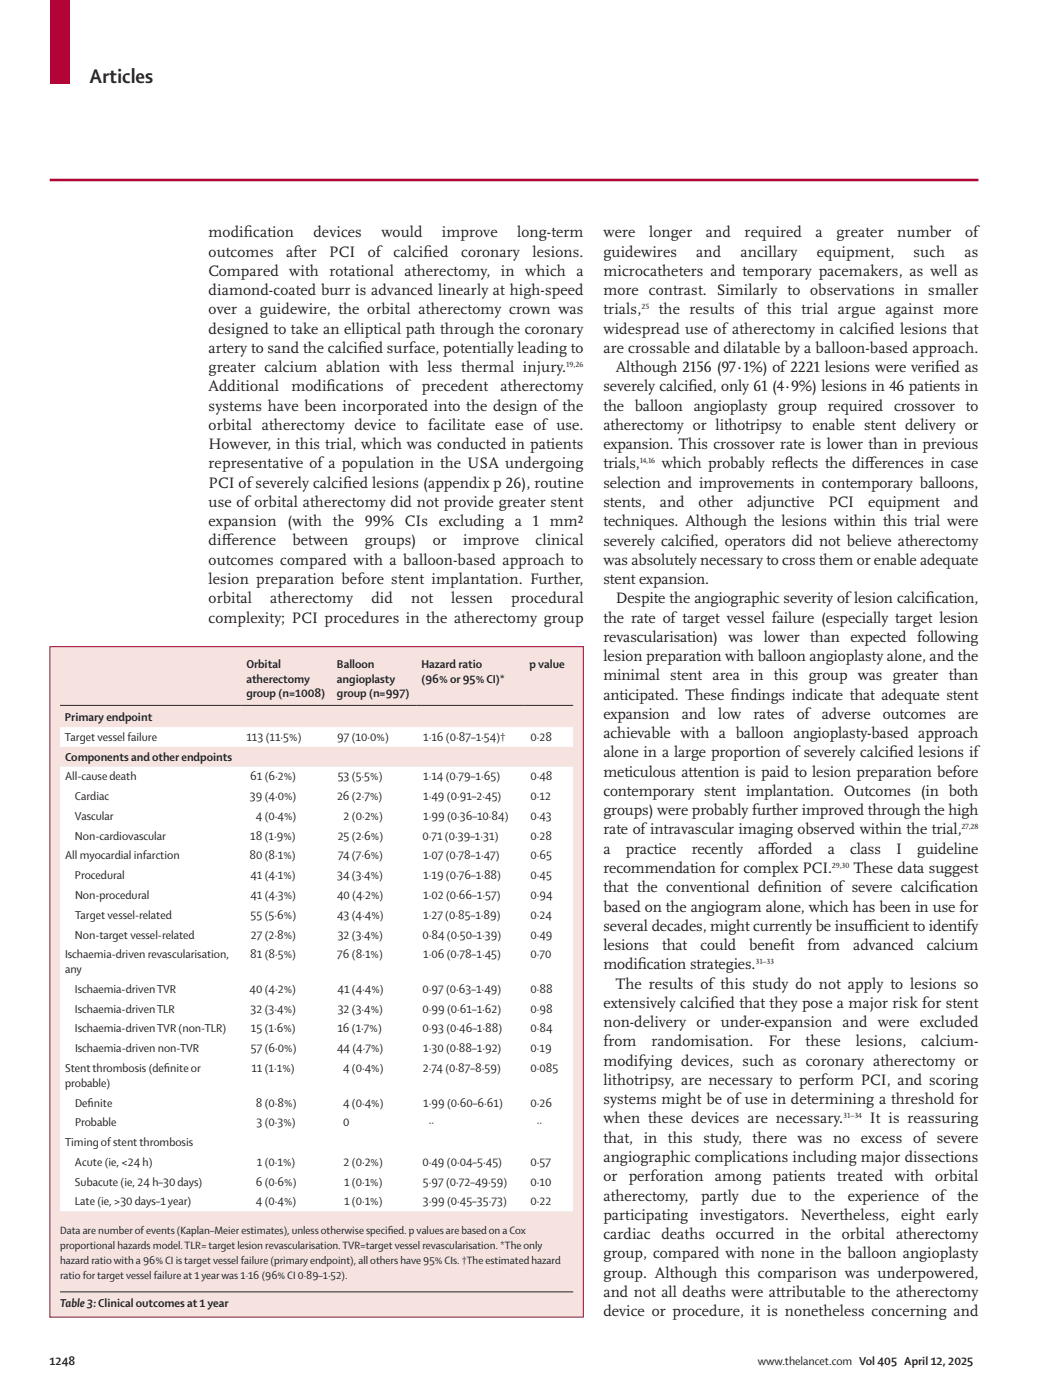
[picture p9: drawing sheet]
<svg xmlns="http://www.w3.org/2000/svg" width="210mm" height="282mm" viewBox="0 0 210 282" stroke-linecap="round" stroke-linejoin="round" font-family="sans-serif">
<defs><g id="words">
<text font-size="4.2" fill="#231f20" x="18" y="16.7">Articles</text>
<g font-size="3.2" fill="#231f20">
<text x="42" y="47.8">modif</text>
<text x="49.1" y="47.8">ication</text>
<text x="63.1" y="47.8">devices</text>
<text x="76.8" y="47.8">would</text>
<text x="89" y="47.8">improve</text>
<text x="104.1" y="47.8">long-term</text>
<text x="121.5" y="47.8">were</text>
<text x="130.7" y="47.8">longer</text>
<text x="142.1" y="47.8">and</text>
<text x="149.9" y="47.8">required</text>
<text x="164.2" y="47.8">a</text>
<text x="168.4" y="47.8">greater</text>
<text x="180.7" y="47.8">number</text>
<text x="194.3" y="47.8">of</text>
<text x="42" y="51.7">outcomes</text>
<text x="57.6" y="51.7">after</text>
<text x="66.3" y="51.7">PCI</text>
<text x="74" y="51.7">of calcif</text>
<text x="85.3" y="51.7">ied</text>
<text x="92.8" y="51.7">coronary</text>
<text x="107.2" y="51.7">lesions.</text>
<text x="121.5" y="51.7">guidewires</text>
<text x="140.2" y="51.7">and</text>
<text x="149.1" y="51.7">ancillary</text>
<text x="164.5" y="51.7">equipment,</text>
<text x="183.9" y="51.7">such</text>
<text x="194.2" y="51.7">as</text>
<text x="42" y="55.6">Compared with rotational atherectomy, in which a</text>
<text x="42" y="59.4">diamond-coated burr is advanced linearly at high-speed</text>
<text x="121.5" y="55.5">microcatheters and temporary pacemakers, as well as</text>
<text x="121.5" y="59.4">more contrast. Similarly to observations in smaller</text>
<text x="42" y="63.3">over a guidewire, the orbital atherectomy crown was</text>
<text x="121.5" y="63.3">trials,</text>
<text x="132.6" y="63.3">the results of this trial argue against more</text>
<text x="42" y="67.2">designed to take an elliptical path through the coronary</text>
<text x="42" y="71.1">artery to sand the calcif</text>
<text x="72.1" y="71.1">ied surface, potentially leading to</text>
<text x="121.5" y="67.2">widespread use of atherectomy in calcif</text>
<text x="121.5" y="71.1">are crossable and dilatable by a balloon-based approach.</text>
<text x="175.1" y="67.2">ied lesions that</text>
<text x="42" y="75">greater calcium ablation with less thermal injury.</text>
<text x="124" y="75">Although 2156 (97⋅1%) of 2221 lesions were verif</text>
<text x="188.3" y="75">ied as</text>
<text x="42" y="78.8">Additional</text>
<text x="42" y="82.7">systems have been incorporated into the design of the</text>
<text x="58.7" y="78.8">modif</text>
<text x="65.8" y="78.8">ications</text>
<text x="79.8" y="78.8">of precedent</text>
<text x="100.8" y="78.8">atherectomy</text>
<text x="121.5" y="78.8">severely calcif</text>
<text x="121.5" y="82.7">the balloon angioplasty group required crossover to</text>
<text x="138.6" y="78.8">ied, only 61 (4⋅9%) lesions in 46 patients in</text>
<text x="42" y="86.6">orbital atherectomy device to facilitate ease of use.</text>
<text x="121.5" y="86.6">atherectomy or lithotripsy to enable stent delivery or</text>
<text x="42" y="90.5">However, in this trial, which was conducted in patients</text>
<text x="42" y="94.4">representative of a population in the USA undergoing</text>
<text x="121.5" y="90.5">expansion. This crossover rate is lower than in previous</text>
<text x="121.5" y="94.4">trials,</text>
<text x="133.3" y="94.4">which probably ref</text>
<text x="157.9" y="94.4">lects the dif</text>
<text x="174.1" y="94.4">ferences in case</text>
<text x="42" y="98.2">PCI of severely calcif</text>
<text x="69.1" y="98.2">ied lesions (appendix p 26), routine</text>
<text x="121.5" y="98.2">selection and improvements in contemporary balloons,</text>
<text x="42" y="102.1">use of orbital atherectomy did not provide greater stent</text>
<text x="42" y="106">expansion (with the 99% CIs excluding a 1 mm²</text>
<text x="121.5" y="102.1">stents,</text>
<text x="121.5" y="106">techniques. Although the lesions within this trial were</text>
<text x="132.9" y="102.1">and</text>
<text x="140.7" y="102.1">other</text>
<text x="150.4" y="102.1">adjunctive</text>
<text x="166.8" y="102.1">PCI</text>
<text x="174.8" y="102.1">equipment</text>
<text x="192.1" y="102.1">and</text>
<text x="42" y="109.9">dif</text>
<text x="42" y="113.8">outcomes compared with a balloon-based approach to</text>
<text x="44.6" y="109.9">ference</text>
<text x="58.9" y="109.9">between</text>
<text x="73.4" y="109.9">groups)</text>
<text x="87.2" y="109.9">or</text>
<text x="93.3" y="109.9">improve</text>
<text x="107.8" y="109.9">clinical</text>
<text x="121.5" y="109.9">severely calcif</text>
<text x="121.5" y="113.8">was absolutely necessary to cross them or enable adequate</text>
<text x="138.9" y="109.9">ied, operators did not believe atherectomy</text>
<text x="42" y="117.6">lesion preparation before stent implantation. Further,</text>
<text x="121.5" y="117.6">stent expansion.</text>
<text x="42" y="121.5">orbital</text>
<text x="42" y="125.4">complexity; PCI procedures in the atherectomy group</text>
<text x="54.4" y="121.5">atherectomy</text>
<text x="74.8" y="121.5">did</text>
<text x="82.8" y="121.5">not</text>
<text x="90.9" y="121.5">lessen</text>
<text x="102.9" y="121.5">procedural</text>
<text x="121.5" y="125.4">the rate of target vessel failure (especially target lesion</text>
<text x="124" y="121.5">Despite the angiographic severity of lesion calcif</text>
<text x="186.4" y="121.5">ication,</text>
<text x="121.5" y="129.3">revascularisation) was lower than expected following</text>
<text x="121.5" y="133.2">lesion preparation with balloon angioplasty alone, and the</text>
<text x="121.5" y="137">minimal stent area in this group was greater than</text>
<text x="121.5" y="140.9">anticipated. These f</text>
<text x="147.2" y="140.9">indings indicate that adequate stent</text>
<text x="121.5" y="144.8">expansion</text>
<text x="121.5" y="148.7">achievable with a balloon angioplasty-based approach</text>
<text x="137.3" y="144.8">and</text>
<text x="144.6" y="144.8">low</text>
<text x="151.7" y="144.8">rates</text>
<text x="160.4" y="144.8">of adverse</text>
<text x="177.8" y="144.8">outcomes</text>
<text x="192.9" y="144.8">are</text>
<text x="121.5" y="152.6">alone in a large proportion of severely calcif</text>
<text x="179" y="152.6">ied lesions if</text>
<text x="121.5" y="156.4">meticulous attention is paid to lesion preparation before</text>
<text x="121.5" y="160.3">contemporary stent implantation. Outcomes (in both</text>
<text x="121.5" y="164.2">groups) were probably further improved through the high</text>
<text x="121.5" y="172">a</text>
<text x="121.5" y="168.1">rate of intravascular imaging observed within the trial,</text>
<text x="126" y="172">practice</text>
<text x="139.3" y="172">recently</text>
<text x="152.7" y="172">af</text>
<text x="154.1" y="172">forded</text>
<text x="166.7" y="172">a</text>
<text x="171.2" y="172">class</text>
<text x="180.4" y="172">I</text>
<text x="184.7" y="172">guideline</text>
<text x="121.5" y="175.9">recommendation for complex PCI.</text>
<text x="121.5" y="179.7">that the conventional def</text>
<text x="155.8" y="179.7">inition of severe calcif</text>
<text x="171.9" y="175.9">These data suggest</text>
<text x="187.2" y="179.7">ication</text>
<text x="121.5" y="183.6">based on the angiogram alone, which has been in use for</text>
<text x="121.5" y="187.5">several decades, might currently be insuf</text>
<text x="121.5" y="191.4">lesions</text>
<text x="133.3" y="191.4">that</text>
<text x="141" y="191.4">could</text>
<text x="150.9" y="191.4">benef</text>
<text x="157.2" y="191.4">it</text>
<text x="162.6" y="191.4">from</text>
<text x="171.8" y="191.4">advanced</text>
<text x="173.9" y="187.5">f</text>
<text x="173.9" y="187.5">icient to identify</text>
<text x="186.6" y="191.4">calcium</text>
<text x="121.5" y="195.3">modif</text>
<text x="128.4" y="195.3">ication strategies.</text>
<text x="121.5" y="203">extensively calcif</text>
<text x="124" y="199.1">The results of this study do not apply to lesions so</text>
<text x="143" y="203">ied that they pose a major risk for stent</text>
<text x="121.5" y="206.9">non-delivery or under-expansion and were excluded</text>
<text x="121.5" y="210.8">from</text>
<text x="121.5" y="214.7">modifying devices, such as coronary atherectomy or</text>
<text x="131.2" y="210.8">randomisation.</text>
<text x="154.7" y="210.8">For</text>
<text x="162.2" y="210.8">these</text>
<text x="172.3" y="210.8">lesions,</text>
<text x="185.5" y="210.8">calcium-</text>
<text x="121.5" y="218.5">lithotripsy, are necessary to perform PCI, and scoring</text>
<text x="121.5" y="222.4">systems might be of use in determining a threshold for</text>
<text x="121.5" y="226.3">when these devices are necessary.</text>
<text x="175.1" y="226.3">It is reassuring</text>
<text x="121.5" y="230.2">that, in this study, there was no excess of severe</text>
<text x="121.5" y="234.1">angiographic complications including major dissections</text>
<text x="121.5" y="237.9">or</text>
<text x="126.6" y="237.9">perforation</text>
<text x="144" y="237.9">among</text>
<text x="155.6" y="237.9">patients</text>
<text x="168.6" y="237.9">treated</text>
<text x="180.1" y="237.9">with</text>
<text x="188.3" y="237.9">orbital</text>
<text x="121.5" y="241.8">atherectomy,</text>
<text x="121.5" y="245.7">participating</text>
<text x="140.9" y="245.7">investigators.</text>
<text x="141.2" y="241.8">partly</text>
<text x="151.3" y="241.8">due</text>
<text x="158.8" y="241.8">to</text>
<text x="161.2" y="245.7">Nevertheless,</text>
<text x="163.9" y="241.8">the</text>
<text x="170.7" y="241.8">experience</text>
<text x="181.5" y="245.7">eight</text>
<text x="187.6" y="241.8">of the</text>
<text x="190.6" y="245.7">early</text>
<text x="121.5" y="249.6">cardiac deaths occurred in the orbital atherectomy</text>
<text x="121.5" y="253.5">group, compared with none in the balloon angioplasty</text>
<text x="121.5" y="257.3">group. Although this comparison was underpowered,</text>
<text x="121.5" y="261.2">and not all deaths were attributable to the atherectomy</text>
<text x="121.5" y="265.1">device or procedure, it is nonetheless concerning and</text>
</g>
<g font-size="2.5" fill="#231f20">
<text x="49.6" y="134.5">Orbital</text>
<text x="49.6" y="137.5">atherectomy</text>
<text x="67.8" y="134.5">Balloon</text>
<text x="67.8" y="137.5">angioplasty</text>
<text x="84.8" y="134.5">Hazard ratio</text>
<text x="84.8" y="137.5">(96% or 95% CI)*</text>
<text x="106.6" y="134.5">p value</text>
<text x="49.6" y="140.5">group (n=1008)</text>
<text x="67.8" y="140.5">group (n=997)</text>
<text x="13.1" y="145.3">Primary endpoint</text>
<text x="13.1" y="149.2">Target vessel failure</text>
<text x="49.6" y="149.2">113 (11·5%)</text>
<text x="67.9" y="149.2">97 (10·0%)</text>
<text x="85.2" y="149.2">1·16 (0·87–1·54)†</text>
<text x="106.8" y="149.2">0·28</text>
<text x="13.1" y="153.2">Components and other endpoints</text>
<text x="13.1" y="157.2">All-cause death</text>
<text x="15.1" y="161.2">Cardiac</text>
<text x="50.3" y="161.2">39 (4·0%)</text>
<text x="50.4" y="157.2">61 (6·2%)</text>
<text x="67.9" y="161.2">26 (2·7%)</text>
<text x="68" y="157.2">53 (5·5%)</text>
<text x="85.2" y="161.2">1·49 (0·91–2·45)</text>
<text x="85.2" y="157.2">1·14 (0·79–1·65)</text>
<text x="106.8" y="157.2">0·48</text>
<text x="106.8" y="161.2">0·12</text>
<text x="15.1" y="165.2">Vascular</text>
<text x="51.5" y="165.2">4 (0·4%)</text>
<text x="69.2" y="165.2">2 (0·2%)</text>
<text x="85.2" y="165.2">1·99 (0·36–10·84)</text>
<text x="106.8" y="165.2">0·43</text>
<text x="13.1" y="173.1">All myocardial infarction</text>
<text x="15.1" y="169.1">Non-cardiovascular</text>
<text x="50.2" y="173.1">80 (8·1%)</text>
<text x="50.4" y="169.1">18 (1·9%)</text>
<text x="68" y="169.1">25 (2·6%)</text>
<text x="68.1" y="173.1">74 (7·6%)</text>
<text x="85.1" y="169.1">0·71 (0·39–1·31)</text>
<text x="85.2" y="173.1">1·07 (0·78–1·47)</text>
<text x="106.8" y="169.1">0·28</text>
<text x="106.8" y="173.1">0·65</text>
<text x="15.1" y="177.1">Procedural</text>
<text x="50.4" y="177.1">41 (4·1%)</text>
<text x="67.9" y="177.1">34 (3·4%)</text>
<text x="85.2" y="177.1">1·19 (0·76–1·88)</text>
<text x="106.8" y="177.1">0·45</text>
<text x="15.1" y="181.1">Non-procedural</text>
<text x="15.1" y="185.1">Target vessel-related</text>
<text x="50.4" y="181.1">41 (4·3%)</text>
<text x="50.5" y="185.1">55 (5·6%)</text>
<text x="67.9" y="181.1">40 (4·2%)</text>
<text x="67.9" y="185.1">43 (4·4%)</text>
<text x="85.2" y="185.1">1·27 (0·85–1·89)</text>
<text x="85.2" y="181.1">1·02 (0·66–1·57)</text>
<text x="106.8" y="185.1">0·24</text>
<text x="106.8" y="181.1">0·94</text>
<text x="15.1" y="189">Non-target vessel-related</text>
<text x="50.5" y="189">27 (2·8%)</text>
<text x="68" y="189">32 (3·4%)</text>
<text x="85" y="189">0·84 (0·50–1·39)</text>
<text x="106.8" y="189">0·49</text>
<text x="13.1" y="193">Ischaemia-driven revascularisation,</text>
<text x="13.1" y="196">any</text>
<text x="50.4" y="193">81 (8·5%)</text>
<text x="67.9" y="193">76 (8·1%)</text>
<text x="85.2" y="193">1·06 (0·78–1·45)</text>
<text x="106.8" y="193">0·70</text>
<text x="15.1" y="200">Ischaemia-driven TVR</text>
<text x="15.1" y="204">Ischaemia-driven TLR</text>
<text x="50.3" y="200">40 (4·2%)</text>
<text x="50.5" y="204">32 (3·4%)</text>
<text x="68" y="200">41 (4·4%)</text>
<text x="68" y="204">32 (3·4%)</text>
<text x="85.1" y="200">0·97 (0·63–1·49)</text>
<text x="85.1" y="204">0·99 (0·61–1·62)</text>
<text x="106.8" y="200">0·88</text>
<text x="106.8" y="204">0·98</text>
<text x="15.1" y="208">Ischaemia-driven TVR (non-TLR)</text>
<text x="50.5" y="208">15 (1·6%)</text>
<text x="67.9" y="208">16 (1·7%)</text>
<text x="85.1" y="208">0·93 (0·46–1·88)</text>
<text x="106.8" y="208">0·84</text>
<text x="13.1" y="215.9">Stent thrombosis (def</text>
<text x="15.1" y="211.9">Ischaemia-driven non-TVR</text>
<text x="33" y="215.9">inite or</text>
<text x="50.5" y="211.9">57 (6·0%)</text>
<text x="50.6" y="215.9">11 (1·1%)</text>
<text x="67.9" y="211.9">44 (4·7%)</text>
<text x="69.1" y="215.9">4 (0·4%)</text>
<text x="85.1" y="215.9">2·74 (0·87–8·59)</text>
<text x="85.2" y="211.9">1·30 (0·88–1·92)</text>
<text x="106.8" y="211.9">0·19</text>
<text x="106.8" y="215.9">0·085</text>
<text x="13.1" y="218.9">probable)</text>
<text x="15.1" y="222.9">Def</text>
<text x="15.1" y="226.9">Probable</text>
<text x="17.6" y="222.9">inite</text>
<text x="51.5" y="222.9">8 (0·8%)</text>
<text x="51.6" y="226.9">3 (0·3%)</text>
<text x="69.1" y="222.9">4 (0·4%)</text>
<text x="69.1" y="226.9">0</text>
<text x="85.2" y="222.9">1·99 (0·60–6·61)</text>
<text x="86.3" y="226.9">··</text>
<text x="106.8" y="222.9">0·26</text>
<text x="108.1" y="226.9">··</text>
<text x="13.1" y="230.9">Timing of stent thrombosis</text>
<text x="15.1" y="234.8">Acute (ie, &lt;24 h)</text>
<text x="15.1" y="238.8">Subacute (ie, 24 h–30 days)</text>
<text x="51.5" y="238.8">6 (0·6%)</text>
<text x="51.7" y="234.8">1 (0·1%)</text>
<text x="69.2" y="234.8">2 (0·2%)</text>
<text x="69.3" y="238.8">1 (0·1%)</text>
<text x="85" y="234.8">0·49 (0·04–5·45)</text>
<text x="85.1" y="238.8">5·97 (0·72–49·59)</text>
<text x="106.8" y="234.8">0·57</text>
<text x="106.8" y="238.8">0·10</text>
<text x="15.1" y="242.8">Late (ie, &gt;30 days–1 year)</text>
<text x="51.5" y="242.8">4 (0·4%)</text>
<text x="69.3" y="242.8">1 (0·1%)</text>
<text x="85.1" y="242.8">3·99 (0·45–35·73)</text>
<text x="106.8" y="242.8">0·22</text>
<text x="12.1" y="263.3">Table 3:Clinical outcomes at 1 year</text>
<text x="10" y="274.9">1248</text>
<text x="152.6" y="274.9">www.thelancet.com Vol 405 April 12, 2025</text>
</g>
<g font-size="2.3" fill="#231f20">
<text x="12.1" y="248.6">Data are number of events (Kaplan–Meier estimates), unless otherwise specif</text>
<text x="12.1" y="251.6">proportional hazards model. TLR= target lesion revascularisation. TVR=target vessel revascularisation. *The only</text>
<text x="78.1" y="248.6">ied. p values are based on a Cox</text>
<text x="12.1" y="254.6">hazard ratio with a 96% CI is target vessel failure (primary endpoint), all others have 95% CIs. †The estimated hazard</text>
<text x="12.1" y="257.6">ratio for target vessel failure at 1 year was 1·16 (96% CI 0·89–1·52).</text>
</g>
<g font-size="1.6" fill="#231f20">
<text x="129.1" y="62.2">25</text>
<text x="114" y="73.8">19,26</text>
<text x="128.8" y="93.2">14,16</text>
<text x="193.6" y="167">27,28</text>
<text x="167.5" y="174.7">29,30</text>
<text x="152.1" y="194.1">31–33</text>
<text x="169.8" y="225.2">31–34</text>
</g>
</g></defs>
<path d="M10 -.1h4v16.8h-4z" fill="#b30437"/>
<path d="M10 36.3h187" fill="none" stroke="#b30437" stroke-width=".53"/>
<path d="M10 130.3h107.5v135h-107.5z" fill="#f6e2df"/>
<path d="M12.1 260.2h103.3" fill="none" stroke="#231f20" stroke-width=".2"/>
<path d="M12.1 146.5h36.5v3.9h-36.5zM48.6 146.5h18.2v3.9h-18.2zM66.8 146.5h17v3.9h-17zM83.8 146.5h21.8v3.9h-21.8zM105.6 146.5h9.8v3.9h-9.8zM12.1 154.4h36.5v4h-36.5zM48.6 154.4h18.2v4h-18.2zM66.8 154.4h17v4h-17zM83.8 154.4h21.8v4h-21.8zM105.6 154.4h9.8v4h-9.8zM12.1 158.4h36.5v4h-36.5zM48.6 158.4h18.2v4h-18.2zM66.8 158.4h17v4h-17zM83.8 158.4h21.8v4h-21.8zM105.6 158.4h9.8v4h-9.8zM12.1 162.4h36.5v4h-36.5zM48.6 162.4h18.2v4h-18.2zM66.8 162.4h17v4h-17zM83.8 162.4h21.8v4h-21.8zM105.6 162.4h9.8v4h-9.8zM12.1 166.4h36.5v3.9h-36.5zM48.6 166.4h18.2v3.9h-18.2zM66.8 166.4h17v3.9h-17zM83.8 166.4h21.8v3.9h-21.8zM105.6 166.4h9.8v3.9h-9.8zM12.1 170.3h36.5v4h-36.5zM48.6 170.3h18.2v4h-18.2zM66.8 170.3h17v4h-17zM83.8 170.3h21.8v4h-21.8zM105.6 170.3h9.8v4h-9.8zM12.1 174.3h36.5v4h-36.5zM48.6 174.3h18.2v4h-18.2zM66.8 174.3h17v4h-17zM83.8 174.3h21.8v4h-21.8zM105.6 174.3h9.8v4h-9.8zM12.1 178.3h36.5v4h-36.5zM48.6 178.3h18.2v4h-18.2zM66.8 178.3h17v4h-17zM83.8 178.3h21.8v4h-21.8zM105.6 178.3h9.8v4h-9.8zM12.1 182.3h36.5v4h-36.5zM48.6 182.3h18.2v4h-18.2zM66.8 182.3h17v4h-17zM83.8 182.3h21.8v4h-21.8zM105.6 182.3h9.8v4h-9.8zM12.1 186.3h36.5v3.9h-36.5zM48.6 186.3h18.2v3.9h-18.2zM66.8 186.3h17v3.9h-17zM83.8 186.3h21.8v3.9h-21.8zM105.6 186.3h9.8v3.9h-9.8zM12.1 190.2h36.5v7h-36.5zM48.6 190.2h18.2v7h-18.2zM66.8 190.2h17v7h-17zM83.8 190.2h21.8v7h-21.8zM105.6 190.2h9.8v7h-9.8zM12.1 197.2h36.5v4h-36.5zM48.6 197.2h18.2v4h-18.2zM66.8 197.2h17v4h-17zM83.8 197.2h21.8v4h-21.8zM105.6 197.2h9.8v4h-9.8zM12.1 201.2h36.5v4h-36.5zM48.6 201.2h18.2v4h-18.2zM66.8 201.2h17v4h-17zM83.8 201.2h21.8v4h-21.8zM105.6 201.2h9.8v4h-9.8zM12.1 205.2h36.5v4h-36.5zM48.6 205.2h18.2v4h-18.2zM66.8 205.2h17v4h-17zM83.8 205.2h21.8v4h-21.8zM105.6 205.2h9.8v4h-9.8zM12.1 209.2h36.5v3.9h-36.5zM48.6 209.2h18.2v3.9h-18.2zM66.8 209.2h17v3.9h-17zM83.8 209.2h21.8v3.9h-21.8zM105.6 209.2h9.8v3.9h-9.8zM12.1 213.1h36.5v7h-36.5zM48.6 213.1h18.2v7h-18.2zM66.8 213.1h17v7h-17zM83.8 213.1h21.8v7h-21.8zM105.6 213.1h9.8v7h-9.8zM12.1 220.1h36.5v4h-36.5zM48.6 220.1h18.2v4h-18.2zM66.8 220.1h17v4h-17zM83.8 220.1h21.8v4h-21.8zM105.6 220.1h9.8v4h-9.8zM12.1 224.1h36.5v4h-36.5zM48.6 224.1h18.2v4h-18.2zM66.8 224.1h17v4h-17zM83.8 224.1h21.8v4h-21.8zM105.6 224.1h9.8v4h-9.8zM12.1 228.1h103.3v4h-103.3zM12.1 232.1h36.5v3.9h-36.5zM48.6 232.1h18.2v3.9h-18.2zM66.8 232.1h17v3.9h-17zM83.8 232.1h21.8v3.9h-21.8zM105.6 232.1h9.8v3.9h-9.8zM12.1 236h36.5v4h-36.5zM48.6 236h18.2v4h-18.2zM66.8 236h17v4h-17zM83.8 236h21.8v4h-21.8zM105.6 236h9.8v4h-9.8zM12.1 240h36.5v4h-36.5zM48.6 240h18.2v4h-18.2zM66.8 240h17v4h-17zM83.8 240h21.8v4h-21.8zM105.6 240h9.8v4h-9.8z" fill="#fff"/>
<path d="M12.1 142.1h103.3" fill="none" stroke="#231f20" stroke-width=".2"/>
<path d="M10 130.3h107.5v135h-107.5z" fill="none" stroke="#b30437" stroke-width=".2"/>
<use href="#words"/>
</svg>
